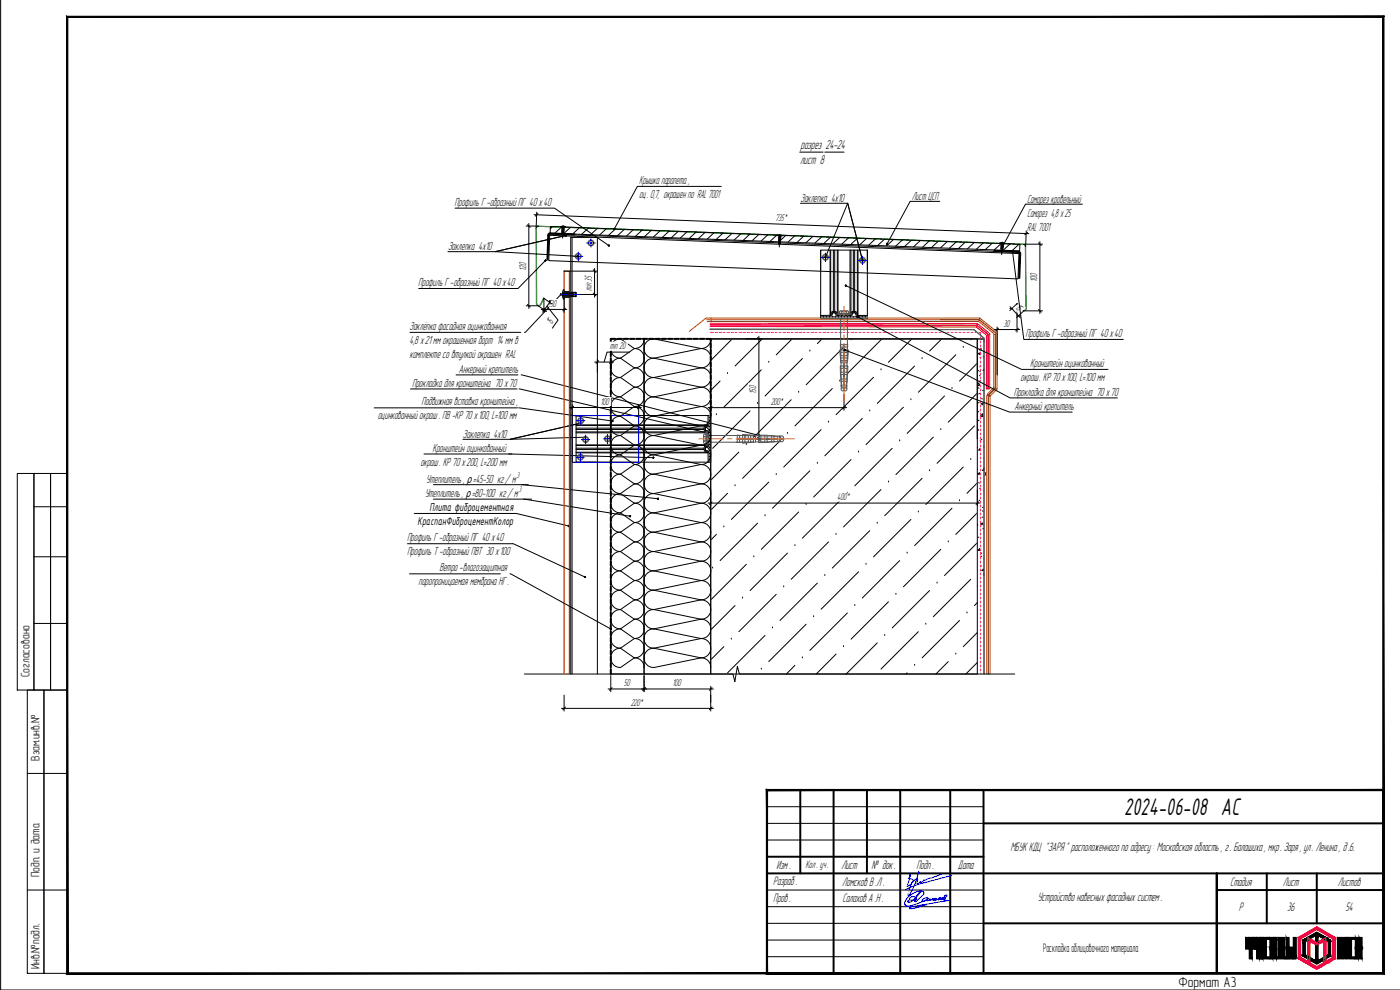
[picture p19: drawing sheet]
<svg xmlns="http://www.w3.org/2000/svg" width="420mm" height="297mm" viewBox="0 0 420 297" stroke-linecap="round" stroke-linejoin="round" font-family="sans-serif">
<defs><g id="words">
<text font-size="7.9" x="337.4" y="244.5">2024-06-08 АС</text>
<text font-size="4.4" x="353.7" y="296">Формат А3</text>
<g font-size="4">
<text x="240.2" y="44.8">разрез 24-24</text>
<text x="240.1" y="49.2">лист 8</text>
</g>
<g font-size="3.8">
<text x="128.9" y="153.3">Плита фиброцементная</text>
<text x="125.3" y="157.5">КраспанФиброцементКолор</text>
<text x="303.2" y="255.4">МБУК КДЦ &quot;ЗАРЯ &quot; расположенного по адресу : Московская область , г. Балашиха , мкр. Заря , ул. Ленина , д .6.</text>
<text x="233" y="260.8">Изм .</text>
<text x="252.5" y="260.8">Лист</text>
<text x="261.5" y="260.8">№ док .</text>
<text x="275.1" y="260.8">Подп .</text>
<text x="287.5" y="260.7">Дата</text>
<text x="232.1" y="265.6">Разраб .</text>
<text x="252.8" y="265.7">Ломсков В .Л .</text>
<text x="369.1" y="265.8">Стадия</text>
<text x="385" y="265.8">Лист</text>
<text x="401.5" y="265.8">Листов</text>
<text x="232.1" y="270.6">Пров .</text>
<text x="252.8" y="270.7">Салахов А .Н .</text>
<text x="311.5" y="270.3">Устройство навесных фасадных систем .</text>
<text x="371.8" y="273.3">Р</text>
<text x="386.3" y="273.3">36</text>
<text x="403.8" y="273.3">54</text>
</g>
<g font-size="3.7">
<text x="8.9" y="203.2" transform="rotate(-90 8.9 203.2)">Согласовано</text>
<text x="11.9" y="228.2" transform="rotate(-90 11.9 228.2)">Взам.инв.№</text>
<text x="11.9" y="263.2" transform="rotate(-90 11.9 263.2)">Подп. и дата</text>
<text x="313.1" y="285.8">Раскладка облицовочного материала</text>
<text x="11.9" y="290.7" transform="rotate(-90 11.9 290.7)">Инв.№подл.</text>
</g>
<g font-size="3.6">
<text x="191.8" y="55.2">Крышка парапета ,</text>
<text x="191.8" y="59.4">оц. 0,7, окрашен по RAL 7001</text>
<text x="273.7" y="59.9">Лист ЦСП</text>
<text x="136.4" y="61.7">Профиль Г -образный ПГ 40 х40</text>
<text x="240.2" y="60.5">Заклепка 4x10</text>
<text x="308.3" y="60.8">Саморез кровельный</text>
<text x="308.3" y="65">Саморез 4,8 х25</text>
<text x="308.3" y="69.2">RAL 7001</text>
<text x="134.5" y="75">Заклепка 4x10</text>
<text x="125.5" y="85.8">Профиль Г -образный ПГ 40 х40</text>
<text x="122.9" y="99">Заклёпка фасадная оцинкованная</text>
<text x="307.8" y="101.1">Профиль Г -образный ПГ 40 х40</text>
<text x="122.9" y="103.2">4,8 х21 мм окрашенная борт 14 мм в</text>
<text x="122.9" y="107.4">комплекте со втулкой окрашен RAL</text>
<text x="137.7" y="111.8">Анкерный крепитель</text>
<text x="309.2" y="110.1">Кронштейн оцинкованный</text>
<text x="123.7" y="116">Прокладка для кронштейна 70 х70</text>
<text x="304.2" y="118.7">Прокладка для кронштейна 70 х70</text>
<text x="306.3" y="114.3">окраш. КР 70 х100, L=100 мм</text>
<text x="113.3" y="125.8">оцинкованный окраш . ПВ -КР 70 х100, L=100 мм</text>
<text x="126.5" y="121.7">Подвижная вставка кронштейна ,</text>
<text x="304.5" y="122.9">Анкерный крепитель</text>
<text x="138.9" y="131.3">Заклепка 4x10</text>
<text x="129.8" y="135.5">Кронштейн оцинкованный</text>
<text x="126.2" y="139.7">окраш. КР 70 х200, L=200 мм</text>
<text x="127.6" y="149.2">Утеплитель , ρ=80-100 кг/ м</text>
<text x="127.9" y="144.9">Утеплитель , ρ=45-50 кг/ м</text>
<text x="122.2" y="162.4">Профиль Г -образный ПГ 40 х40</text>
<text x="122.2" y="166.6">Профиль Т -образный ПВТ 30 х100</text>
<text x="131.9" y="171.5">Ветро -влагозащитная</text>
<text x="125.6" y="175.7">паропроницаемая мембрана НГ .</text>
</g>
<text font-size="3.3" x="241.7" y="260.3">Кол . уч.</text>
<g font-size="3">
<text x="232.6" y="66.4" transform="rotate(2 232.6 66.4)">735*</text>
<text x="157.9" y="81.3" transform="rotate(-90 157.9 81.3)">120</text>
<text x="177.7" y="87.3" transform="rotate(-90 177.7 87.3)">min 35</text>
<text x="311.3" y="84.7" transform="rotate(-90 311.3 84.7)">100</text>
<text x="165.1" y="92.1">30</text>
<text x="304.6" y="92.4" transform="rotate(46 304.6 92.4)">15</text>
<text x="165.4" y="97.6" transform="rotate(-55 165.4 97.6)">15</text>
<text x="301.1" y="98.1">30</text>
<text x="183" y="104.8">min 20</text>
<text x="226.9" y="118.1" transform="rotate(-90 226.9 118.1)">150</text>
<text x="180.2" y="121.5">100</text>
<text x="231.3" y="121.5">200*</text>
<text x="251.3" y="150.2">400*</text>
<text x="187.2" y="205.9">50</text>
<text x="201.8" y="205.9">100</text>
<text x="189.3" y="211.7">220*</text>
</g>
<g font-size="2.5">
<text x="155.1" y="143.4">3</text>
<text x="155.7" y="147.7">3</text>
</g>
</g></defs>
<g fill="none" stroke="#260000" stroke-width=".3">
<circle cx="294.3" cy="154.2" r=".62"/>
<circle cx="295.2" cy="142.2" r=".62"/>
</g>
<g fill="none" stroke="#000" stroke-width=".3">
<path d="M216.1 114.3l-2.6 2.6M218.4 112.1h.1M219.5 102l-6 6M228.5 111l-11.3 11.2M228.8 101.7l-8.2 8.1M230.7 108.7h.1M237.4 119.9l-11.2 11.3M237.7 101.7l-4.7 4.8M239.7 117.7h.1M240.8 107.6l-11.2 11.2M243.1 105.3h.1M246.7 101.7l-1.4 1.4"/>
<path d="M249.8 116.6l-11.2 11.2M252 114.3h.1M253.2 104.2l-11.3 11.3M255.4 102h.1M262.1 113.2l-11.2 11.2M264.4 111h.1M264.7 101.7l-10.4 10.4M273.4 119.9h.1M273.7 101.7l-7.1 7M274.5 109.8l-11.2 11.3M276.7 107.6h.1M282.6 101.7l-3.6 3.6"/>
<path d="M283.5 118.8l-11.3 11.2M285.7 116.6h.1M286.9 106.5l-11.3 11.2M289.1 104.2h.1M291.6 101.7l-.3 .3M293.3 109l-5.3 5.3M293.3 117.9l-8.7 8.8M215 124.4h.1M221.7 135.6l-8.2 8.3M224 133.4h.1M225.1 123.3l-11.2 11.2M227.4 121.1h.1"/>
<path d="M234.1 132.3l-11.2 11.2M236.3 130h.1M245.3 139h.1M246.4 128.9l-11.2 11.2M248.7 126.7h.1M255.4 137.9l-11.2 11.2M257.7 135.6h.1M258.8 125.5l-11.3 11.3M261 123.3h.1M267.8 134.5l-11.3 11.3M270 132.3h.1M271.1 122.2l-11.2 11.2"/>
<path d="M280.1 131.2l-11.2 11.2M282.3 128.9h.1M291.3 137.9h.1M292.5 127.8l-11.3 11.2M217.2 158.1h.1M218.4 148l-4.9 4.9M220.6 145.8h.1M227.4 157l-11.3 11.2M229.6 154.7h.1M230.7 144.6l-11.2 11.3M233 142.4h.1M239.7 153.6l-11.2 11.2"/>
<path d="M241.9 151.4h.1M243.1 141.3l-11.3 11.2M252 150.2l-11.2 11.3M254.3 148h.1M261 159.2l-11.2 11.2M263.3 157h.1M264.4 146.9l-11.2 11.2M266.6 144.6h.1M273.4 155.9l-11.3 11.2M275.6 153.6h.1M276.7 143.5l-11.2 11.2M279 141.3h.1"/>
<path d="M285.7 152.5l-11.2 11.2M288 150.2h.1M289.1 140.1l-11.2 11.3M293.3 144.9l-3.1 3.1M293.3 153.9l-6.4 6.4M213.9 170.4h.1M215 160.3l-1.5 1.5M222.9 179.4h.1M224 169.3l-10.5 10.5M226.2 167.1h.1M233 178.3l-11.3 11.2M235.2 176.1h.1"/>
<path d="M236.3 166l-11.2 11.2M238.6 163.7h.1M245.3 174.9l-11.2 11.3M247.5 172.7h.1M248.7 162.6l-11.3 11.2M250.9 160.3h.1M257.7 171.6l-11.3 11.2M259.9 169.3h.1M268.9 178.3h.1M270 168.2l-11.2 11.2M272.2 166h.1M279 177.2l-11.2 11.2"/>
<path d="M281.2 174.9h.1M282.3 164.8l-11.2 11.3M284.6 162.6h.1M291.3 173.8l-11.2 11.2M293.3 162.8l-9.8 9.9M217.2 194l-3.7 3.8M219.5 191.8h.1M220.6 181.7l-7.1 7.1M229.6 190.7l-11.2 11.2M231.8 188.4h.1M238.6 199.6l-2.6 2.6M240.8 197.4h.1"/>
<path d="M241.9 187.3l-11.2 11.2M244.2 185h.1M250.9 196.3l-5.9 5.9M253.2 194h.1M254.3 183.9l-11.2 11.2M256.5 181.7h.1M263.3 192.9l-9.4 9.3M265.5 190.7h.1M266.6 180.6l-11.2 11.2M274.5 199.6h.1M275.6 189.5l-11.2 11.3M277.9 187.3h.1"/>
<path d="M284.6 198.5l-3.7 3.7M286.9 196.3h.1M288 186.2l-11.3 11.2M290.2 183.9h.1M293.3 180.8l-.8 .9M293.3 189.8l-4.2 4.2M293.3 198.8l-3.4 3.4M228.5 200.8h.1M272.2 201.9l-.3 .3"/>
</g>
<!-- layer: A-DETL -->
<path d="M213.3 101.7h80.2" fill="none" stroke="#000" stroke-width=".3"/>
<!-- layer: A-DETL-GENF -->
<path d="M293.3 101.7l2 76.1v-76.1zM293.3 101.7l2 76.1h-2z" fill="#fff" stroke="#fff" stroke-width=".3"/>
<g fill="none" stroke="#000" stroke-width=".3">
<path d="M293.3 115.4l.5-.5v.8M293.3 115.6l.6 .1M293.4 105.6l-.1 .1M293.5 111.1l.2 .2M293.5 106.1l.4 .2M293.6 116.4l.2 .1M293.9 105h.5M294 105l.3-.5 .1 .5M294 118l-.2 .2M294 115.3l-.2 .2M294.2 105.9l-.2 .5M294.2 112.6l-.3 .2"/>
<path d="M294.2 105.9l-.6 .2M294.2 114.3l-.3 .1M294.3 109.9l-.3 .2M294.3 111.4h-.3M294.3 107.2l-.2 .2M294.4 104.5l-.2 .2M294.6 101.8l-.3 .1M294.6 119.6l.3 .1M295 111.1h.3M295.1 107l.2 .1M295.1 117.1l-.2 .1M295.3 102.5h.1"/>
<path d="M295.3 110.8l-.2 .3M293.4 134.2l-.1 .1M293.5 131.6l-.2 .1M293.6 128.8l-.3 .2M293.7 126.1l-.2 .2M293.7 135l.5 .1M293.8 123.4l-.3 .2M293.8 129h-.3M293.8 135l.4-.4 .1 .5M293.8 126.1h-.2M293.9 120.7l-.3 .2M294.2 132.2l.2 .1"/>
<path d="M294.4 121.1l.4 .3M294.5 121.1l.6-.2-.2 .6M294.7 131.8l-.3 .1M294.7 124.8l.3 .2M294.8 124.2l-.6 .7 .7 .1M294.8 124.2l.1 .8M295.3 134.1h.1M295.3 137.6h.1M293.3 157.5l.2 .1M293.3 142.1l.5 .3M293.4 140.7l-.1 .1M293.7 144.8l.2 .2"/>
<path d="M293.8 150.1l.2 .1M294 141.9l-.2 .5M294 141.9l-.6 .2M294.2 157.1l.4 .3M294.2 146.5h-.2M294.8 141.1l.5 .1M294.8 153.3l.3 .1M294.9 157l-.2 .5M294.9 156.9l-.6 .2M295 158.5l.2 .2M295 155.2h-.3M295.1 152.2l-.3 .1"/>
<path d="M295.3 157.4h.1M295.3 140.7l-.4 .4M295.3 140.7v.1M295.3 147.1h.1M295.3 140.7h.1M295.3 140.5h-.1M293.3 175.9h.1M293.5 165.1h.5M293.6 165.1l.4-.5 .1 .5M293.8 161.2h-.3M294.4 165.9l.2 .1M294.6 169.8l-.3 .1"/>
<path d="M294.6 171.2h.5M294.6 166.9h-.2M294.7 171.2l.4-.5 .1 .6M295.1 172.2l.2 .1M295.3 167.7h.1M295.3 172.2h-.1M295.3 172.7h-.1"/>
</g>
<!-- layer: A-DETL-THIN -->
<path d="M213.1 98.8l79.1 .1 3.3 2.7M213.3 101.7h82M293.3 131.7v-30h2v100.5" fill="none" stroke="#000" stroke-width=".3"/>
<!-- layer: A-DETL -->
<path d="M212.1 95.9h81.8l4.9 4-4.9-4h-11.7M212.2 96.4h81.5M213.4 95.4v1M293.7 96.4l.3-1h-82.1l-5 4M293.7 96.4l4.6 3.7M294 95.4l5.3 4.2M298.3 100.4l1-.4v16.7l-2.3 2.3-.7-.7 2-2zM298.3 116.3l1 .4M298.7 100.2v16.3l-2.1 2.1v83.6v-83.6l2.1-2.1zM296.1 202.2v-83.6h1v83.6" fill="none" stroke="#a55200" stroke-width=".3"/>
<g fill="none" stroke="#f0f" stroke-width=".3">
<path d="M213.1 99.7h1M214.5 99.7h.8M215.7 99.7h.8M216.9 99.7h.8M218.1 99.7h.8M219.3 99.7h.8M220.5 99.7h.8M221.7 99.7h.8M222.9 99.7h.8M224.1 99.7h.8M225.3 99.7h.8M226.5 99.7h.8"/>
<path d="M227.7 99.7h.8M228.9 99.7h.8M230.1 99.7h.8M231.3 99.7h.8M232.5 99.7h.8M233.7 99.7h.8M234.9 99.7h.8M236.1 99.7h.8M237.3 99.7h.8M238.5 99.7h.8M239.7 99.7h.8M240.9 99.7h.8"/>
<path d="M242.1 99.7h.8M243.3 99.7h.8M244.5 99.7h.8M245.7 99.7h.8M246.9 99.7h.8M248.1 99.7h.8M249.3 99.7h.8M250.5 99.7h.8M251.7 99.7h.8M252.9 99.7h.8M254.1 99.7h.8M255.3 99.7h.8"/>
<path d="M256.5 99.7h.8M257.7 99.7h.8M258.9 99.7h.8M260.1 99.7h.8M261.3 99.7h.8M262.5 99.7h.8M263.7 99.7h.8M264.9 99.7h.8M266.1 99.7h.8M267.3 99.7h.8M268.5 99.7h.8M269.7 99.7h.8"/>
<path d="M270.9 99.7h.8M272.1 99.7h.8M273.3 99.7h.8M274.5 99.7h.8M275.7 99.7h.8M276.9 99.7h.8M278.1 99.7h.8M279.3 99.7h.8M280.5 99.7h.8M281.7 99.7h.8M282.9 99.7h.8M284.1 99.7h.8"/>
<path d="M285.3 99.7h.8M286.5 99.7h.8M287.7 99.7h.8M288.9 99.7h.8M290.1 99.7h.8M291.3 99.7h.8M292.5 99.7h.8M293.7 99.7h.6v.9M294.3 119v.8M294.3 117.8v.8M294.3 116.6v.8M294.3 115.4v.8"/>
<path d="M294.3 114.2v.8M294.3 113v.8M294.3 111.8v.8M294.3 110.6v.8M294.3 109.4v.8M294.3 108.2v.8M294.3 107v.8M294.3 105.8v.8M294.3 104.6v.8M294.3 103.4v.8M294.3 102.2v.8M294.3 101v.8"/>
<path d="M294.3 139.4v.8M294.3 138.2v.8M294.3 137v.8M294.3 135.8v.8M294.3 134.6v.8M294.3 133.4v.8M294.3 132.2v.8M294.3 131v.8M294.3 129.8v.8M294.3 128.6v.8M294.3 127.4v.8M294.3 126.2v.8"/>
<path d="M294.3 125v.8M294.3 123.8v.8M294.3 122.6v.8M294.3 121.4v.8M294.3 120.2v.8M294.3 159.8v.8M294.3 158.6v.8M294.3 157.4v.8M294.3 156.2v.8M294.3 155v.8M294.3 153.8v.8M294.3 152.6v.8"/>
<path d="M294.3 151.4v.8M294.3 150.2v.8M294.3 149v.8M294.3 147.8v.8M294.3 146.6v.8M294.3 145.4v.8M294.3 144.2v.8M294.3 143v.8M294.3 141.8v.8M294.3 140.6v.8M294.3 179v.8M294.3 177.8v.8"/>
<path d="M294.3 176.6v.8M294.3 175.4v.8M294.3 174.2v.8M294.3 173v.8M294.3 171.8v.8M294.3 170.6v.8M294.3 169.4v.8M294.3 168.2v.8M294.3 167v.8M294.3 165.8v.8M294.3 164.6v.8M294.3 163.4v.8"/>
<path d="M294.3 162.2v.8M294.3 161v.8M294.3 199.4v.8M294.3 198.2v.8M294.3 197v.8M294.3 195.8v.8M294.3 194.6v.8M294.3 193.4v.8M294.3 192.2v.8M294.3 191v.8M294.3 189.8v.8M294.3 188.6v.8"/>
<path d="M294.3 187.4v.8M294.3 186.2v.8M294.3 185v.8M294.3 183.8v.8M294.3 182.6v.8M294.3 181.4v.8M294.3 180.2v.8M294.3 200.6v.8M294.3 201.8v.4"/>
</g>
<path d="M213.1 98.8l79.1 .1 3.3 2.7M213.3 101.7h82v100.5M293.3 101.7v30" fill="none" stroke="#666" stroke-width=".3"/>
<path d="M213.1 97.5l80.1 .1 3.4 2.8M213.1 98l79.9 .1 3.1 2.5M213.1 97l80.2 .1 3.8 3M293.3 97.1l-.3 1M296.5 100.6v16.1M297.1 100.3l-1.1 .5v15.9h1.1v-16.3" fill="none" stroke="#f00" stroke-width=".3"/>
<path d="M213.3 101.7h80v100.5h-80z" fill="none" stroke="#000" stroke-width=".3"/>
<!-- layer: 0 -->
<g fill="none" stroke="#000" stroke-width=".3">
<path d="M.2 .1v296.9h420M216.5 55.9h-25.2l-6.9 12.8M240 45.6h7M247.5 45.6h5.8M134.4 75.5h13.9M136.6 62.4h29.8l16.3 11.3M148.4 75.5l25 1.4M157.9 67.8h3.7M158.3 67.4l.8 .8M158.7 67v25.5M160.3 64.4l148.5 5.7M161.1 63.7l-.2 4.6"/>
<path d="M161.5 64.1l-.9 .7M163.7 78.2l-8.2 8.4h-29.9M165 70.6l140.8 5.5M165 70.2l140.8 5.5-.3 8-140.8-5.5zM165.2 68l140.9 5.3-.1 2-140.9-5.3zM165.8 68l-.6 .6M168.6 68.1l-2.1 1.9M169 67.7l-.2 3.8M169.8 70.7l-21.2 4.8M171.2 68.2l-2 1.9M171.7 71.2v131M173.9 68.3l-2 1.9"/>
<path d="M176.6 68.4l-2.1 1.9M179.3 68.5l-2.1 1.9M182 68.6l-2.1 1.9M184.7 68.7l-2.1 1.9M187.4 68.8l-2.1 1.9M190.1 68.9l-2.1 1.9M192.8 69l-2.1 1.9M195.5 69.1l-2.1 1.9M198.2 69.2l-2.1 1.9M200.9 69.3l-2.1 1.9M203.5 69.4l-2 1.9M206.2 69.5l-2 1.9"/>
<path d="M208.9 69.6l-2 1.9M211.6 69.7l-2 1.9M214.3 69.8l-2.1 1.9M217 69.9l-2.1 1.9M219.7 70l-2.1 1.9M222.4 70.1l-2.1 1.9M225.1 70.2l-2.1 1.9M227.8 70.3l-2.1 1.9M230.5 70.4l-2.1 2M233.2 70.5l-2.1 1.9M234 70.3l-.1 3.8M235.8 70.6l-2 1.9"/>
<path d="M238.5 70.7l-2 2M240.2 61h13.8M241.2 70.8l-2 2M243.9 70.9l-2 2M246.3 75h14v20h-14zM246.3 75.1v5.9M246.6 71l-2.1 1.9M249.1 75v19.6M249.3 75v19.5M249.3 71.1l-2.1 2M250.1 75v18.4M250.5 75v18.4"/>
<path d="M251.3 75l.1 19.6M251.5 75v19.6M252 71.2l-2.1 2M254.2 61h.2l-6.7 16.2M254.4 61l4.4 17.1M254.7 71.3l-2.1 2M255.1 75v19.6M255.4 75v18.9M256.1 75v18.4M256.5 75v18.4M257.3 75l.1 19.6M257.4 71.4l-2.1 2"/>
<path d="M257.5 75v19.6M260.1 71.6l-2.1 1.9M260.3 75v6M262.8 71.6l-2.1 2M265.5 71.7l-2.1 2M268.2 71.8l-2.1 2M270.8 72l-2 1.9M273.5 72.1l-2 1.9M276.2 72.1l-2 2M278.9 72.2l-2 2M281.6 72.4l-2.1 1.9M282 60.4h-8.8l-7 12.8"/>
<path d="M284.3 72.5l-2.1 1.9M287 72.6l-2.1 1.9M289.7 72.7l-2.1 1.9M292.4 72.8l-2.1 1.9M295.1 72.9l-2.1 1.9M297.8 73l-2.1 1.9M300.5 73.1l-2.1 1.9M300.8 72.6l-.2 3.8M303.1 73.2l-2 1.9M303.9 75.6l3.4 26.2h29.8M305.8 73.3l-2 1.9M307.3 73.3h5.6"/>
<path d="M308 69.3l-.2 4.6M308.4 69.7l-.8 .7M311.7 72.9l.8 .8M312.1 72.5v21.6M324.8 61.3h-17l-6.9 12.7M123 99.7h33.3M157.9 91.7h3.6l2.5 1.8M158.3 91.3l.8 .8M162.4 92.8h7.7M163.2 89.4l2.4 1.8M163.2 89.5v4.1M163.2 92.5l.2 1.1"/>
<path d="M163.6 92.5l-.8 .7M164.1 91.9l3.4 4.1-1.7 2.5M164.9 90.2l.2 1.1M165.4 90.1l-2.5 3.6M168.3 88.4l-10.7 11.3h-.2M169.3 81.4h9.9M169.3 88.4h9.9M169.3 89.5v4.1M169.7 92.5l-.8 .7M178.1 80.9l.7 .9M178.1 88l.7 .8M178.4 80.5v8.7"/>
<path d="M246.3 95h14v.4h-14zM249.1 94.6h.1M249.1 94.6h-2.8M249.2 94.6h.1M249.3 94.5l-.1 .1M249.3 94.5h.1M249.7 94.4l-.2 .4-.4 .2M250 93.9l-.3 .5M250 93.8l.7 .1 .2 .5M250 93.8v.1M250.1 93.4a.79 .79 0 0 0-.8 .8M250.1 93.4h.4"/>
<path d="M250.5 93.4a.79 .79 0 0 1 .8 .8M250.9 94.4l.2 .4 .4 .2M251.3 94.5h.1M251.4 94.6h.1M251.5 94.6h3.6M253.8 85.7l52.8 25.1h25.9M255.1 94.6h.1M255.3 94.3v.2M255.3 94.4l-.1 .2M255.7 94.4l-.2 .4-.4 .2M255.7 94.4l.3-.6 .8 .1 .1 .5M256.1 93.4a.79 .79 0 0 0-.8 .8"/>
<path d="M256.1 93.4h.4M256.5 93.4l.5 .3 .3 .5M256.9 94.4l.2 .4 .4 .2M257.3 95l45.8 24.4h32.2M257.4 94.6h.1M257.5 94.6h2.8M298.5 98.9h7.5M299.3 98.1v14.4M299.7 98.5l-.8 .8M303.1 93.2l2.1-2.1v8.6M303.1 92.6h1.1M303.1 92l3.1 3.3"/>
<path d="M305.1 94.7l1.1 .1M305.6 98.5l-.8 .8M311.7 92.9l.8 .8M312.9 93.3h-5.6l-2.2 2M123.2 116.7h32M136.9 112.5h18.5M155.8 116.7l56.5 13.2M156.4 112.5l71.4 18.1M178.5 108.6h5.6M179.3 107.9v3.8M179.7 108.2l-.8 .8M183.3 107.9v3.8"/>
<path d="M183.7 108.2l-.8 .8M189 105.6h-6.8l-.9 3M213.3 118.3v4.8M223.8 101.7h4.8M227.4 101.3l.8 .8M227.8 100.9v31.6M253.3 118.3v4.8M253.5 105l49.5 18.6h18.8M112.3 122.4h43M127.2 136.2h26.4M138.9 131.8h13.8M152.7 136.2l43.4 1.1"/>
<path d="M155.7 122.4l28.1 3.9M170.9 122.3h21.6M171.7 121.5v3.2M172.1 121.9l-.8 .8M172.9 124.7h40v14h-40zM172.9 135.7l39.6 .1M172.9 129.9h39.6M172.9 127.5h39.6M172.9 128.5h38.4M172.9 129.6h38.9M172.9 133.5h39.6M172.9 134.5h38.4"/>
<path d="M172.9 134.9h38.4M172.9 135.9h39.6M172.9 124.7h5.9M172.9 138.7h5.9M174.3 127l-21.2 4.8M175.7 131.2l-22.8 .6M191.7 121.5v3.2M192.1 121.9l-.8 .8M211.3 128.5v.4h-38.4M211.3 134.5v.4M211.3 128.9a.79 .79 0 0 0 .8 .8M211.3 134.9a.79 .79 0 0 0 .8 .8"/>
<path d="M212.1 127.7l-.6 .2-.2 .6M212.1 133.7a.79 .79 0 0 0-.8 .8M212.2 129.7h.2M212.3 129.3l.4 .1 .2 .5M212.3 135.3l.4 .1 .2 .5M212.3 128.1h-.4l-.2 .3 .1 .8 .5 .1M212.3 134.1l-.6 .3v.6l.6 .3M212.4 129.7l.1 .1M212.4 127.6l-39.5 .1M212.5 135.8h.1M212.5 129.8l-.1 3.9h-39.5M212.5 127.6h-.1"/>
<path d="M212.5 124.7v2.9M212.5 135.8v2.9M212.5 122.3h41.6M212.9 124.7h.4v14h-.4zM212.9 133.5l-.2 .4-.4 .2M212.9 127.5l-.2 .4-.4 .2M213.7 121.9l-.8 .8M223.8 131.7h4.8M227.4 131.3l.8 .8M253.7 121.9l-.8 .8M5.2 142.1h5v64.9h-5zM10.2 142.1h5v64.9h-5z"/>
<path d="M10.2 152h10M15.2 142.1h5v64.9h-5zM124.3 154.1h30.6l15.8 3.7M130.1 145.4h28.4M130.1 149.8h29.4M156.5 145.4l41 4.2M157.1 149.8l32 5.1M212.5 150.9h81.6M213.3 146.9v4.9M213.7 150.6l-.8 .7M293.3 146.9v4.9M293.7 150.6l-.8 .7"/>
<path d="M10.2 167.1h10M122.3 163.1h31.8l21.5 10M122.9 172.2h27.3M153 172.2l30.3 16.5M10.2 187.1h10M8.2 207h5v85h-5zM13.2 207h7v85h-7zM157.4 202.2h62.6l.5 2.3 .8-4.6 .6 2.3h82.6M168.5 212.5h45.6M169.3 208.5v4.8M169.7 212.1l-.8 .8M171.3 202.2v-131h8v131"/>
<path d="M182.5 206.7h31.6M183.3 202.7v4.8M183.7 206.3l-.8 .8M193.3 202.7v4.8M193.7 206.3l-.8 .8M213.3 205.9v7.4M213.7 206.3l-.8 .8M213.7 212.1l-.8 .8M8.2 232.1h12M8.2 267h12"/>
</g>
<g fill="#fff" stroke="#fff" stroke-width=".3">
<path d="M224.7 115.2v3h2.5zM224.7 115.2h2.5v3z"/>
<path d="M231.2 119.3v2.4l4.2-2.4zM231.2 121.7l4.2-2.4v2.4z"/>
<path d="M175.5 82.3v5.1h2.3zM175.5 82.3h2.3v5.1z"/>
<path d="M187.1 203.7v2.4l2.4-2.4zM187.1 206.1l2.4-2.4v2.4z"/>
<path d="M201.7 203.7v2.4l3.2-2.4zM201.7 206.1l3.2-2.4v2.4z"/>
<path d="M189.2 209.5v2.4l4.2-2.4zM189.2 211.9l4.2-2.4v2.4z"/>
<path d="M165.1 89.9v2.4l2.4-2.4zM165.1 92.3l2.4-2.4v2.4z"/>
<path d="M164.8 94.6l-1.2 1.8 1.9 1.4zM164.8 94.6l2 1.4-1.3 1.8z"/>
<path d="M155.7 78.2v3.2h2.4zM155.7 78.2h2.4v3.2z"/>
<path d="M301 95.9v2.4l2.5-2.4zM301 98.3l2.5-2.4v2.4z"/>
<path d="M232.6 64.2l-.1 2.4 4.1-2.3zM232.5 66.6l4.1-2.3-.1 2.4z"/>
<path d="M304.4 92.5l3.2-.1-1.5-1.5zM304.4 92.5l3.2-.1-1.8 1.7z"/>
<path d="M309.1 81.7v3.1h2.4zM309.1 81.7h2.4v3.1z"/>
<path d="M251.2 148v2.4l4.2-2.4zM251.2 150.4l4.2-2.4v2.4z"/>
<path d="M180.1 119.3v2.4l3.2-2.4zM180.1 121.7l3.2-2.4v2.4z"/>
<path d="M182.9 102.6v2.4l5.4-2.4zM182.9 105l5.4-2.4v2.4z"/>
</g>
<g fill="#000" stroke="#000" stroke-width=".3">
<path d="M230 236.9l.4 .3 185-.3zM230.4 237.2l185-.3-.4 .3zM415.4 236.9l-.4 .3 .4 55zM415 237.2l.4 55-.4-.3zM230 292.2h185.4l-.4-.3zM230 292.2l.4-.3h184.6zM230 236.9v55.3l.4-.3zM230 236.9l.4 .3v54.7z"/>
<path d="M20 292.2l395-.3h-394.6zM20 292.2l395-.3 .4 .3zM415 5.2v286.7l.4 .3zM415 5.2l.4-.3v287.3zM20.4 5.2h394.6l.4-.3zM20 4.9h395.4l-395 .3zM20 4.9l.4 287v-286.7zM20 4.9l.4 287-.4 .3z"/>
</g>
<g fill="none" stroke="#545454" stroke-width=".3">
<path d="M251.5 94l3.6 .1zM251.5 94.2v.2M251.5 94.4h.1M251.5 94.2h.1M251.5 94.4h3.6M251.9 93.9l-.1 .1M252.3 93.3h2M252.3 94.4v12.6M252.6 93.5l.7-.2 .7 .2M252.6 93.5l-.5-.2-.2 .6M252.6 93.5v.5M254 93.5l.5-.2 .2 .6"/>
<path d="M254 93.5v.5M254.3 94.4v12.6M254.7 93.9l.1 .1M255.1 94.4h.1M255.1 94.2h.1M255.1 94.2v.2M252.1 105l.2 3.3M252.1 105h1M252.2 103.4h2.2v.7h-2.2zM252.2 105l.1 .7h.8M252.3 109.8l-.1 2.4 .3 3.1M252.3 103v.4"/>
<path d="M252.3 108.3h2v.6h-2zM252.3 104.1v.9M252.3 105.7v1M252.4 107.4v.9h1.8v-.9M252.4 108.9v1.6M252.4 115.6h1.8v.5h-1.8zM252.4 110.5v1.9h.7M252.4 109.8h.7M252.4 111.7h.7M252.4 110.5h.7M252.4 112.4l.1 1.3M252.5 114.4v1.2"/>
<path d="M252.5 116.1v.3M253.1 116.4h-.7v.6a1.34 1.34 0 0 0 1.8 0v-.6h-.7M253.1 113.7h-.7v.7h.7M253.1 106.7h-.8v.7h.8M253.1 103.4v4.9M253.1 108.9v6.7M253.1 116.1v1.2M253.5 111.7h.8l-.1 .7M253.5 106.7h.8v.7h-.8M253.5 103.4v4.9M253.5 108.9v6.7M253.5 116.1v1.2"/>
<path d="M253.5 113.7h.7v.7h-.7M253.5 112.4h.7M253.5 105h.9M254.1 116.1v.3M254.1 114.4v1.2M254.2 112.4l-.1 1.3M254.2 110.5v1.2M254.2 109.8l.2 .1v2.3l-.3 3.1M254.2 108.9v.9h-.7M254.3 105.7v1M254.3 109.8v.7h-.8M254.3 104.1v.9"/>
<path d="M254.4 105l-.1 .7h-.8M254.5 105l.1 .1M254.6 105.1l-.2 3.2M211.2 130.6v2.1M211.4 131l-.3 .7 .3 .6M211.4 132.3l-.2 .5 .6 .4M211.4 132.3h.5M211.4 131h.5M211.4 130.3l-.3 .3 .3 .4M211.4 130.3h.4M211.8 130.2l-.1 .1M211.9 129.8v3.7"/>
<path d="M211.9 133.5h.1M211.9 129.8h.1M212 129.8v3.7M212 133.5h.1M212 129.9h.1M212 133.5h.2M212 129.9h.2M212.2 129.9h.1M212.2 133.5h.1M212.3 130.7h12.6M212.3 132.7h12.6M212.3 129.9v3.6"/>
<path d="M220.9 132.7h.4M221.3 130.6h.7v2.1l-.7 .1zM221.3 131.5h4.8M221.3 131.9h4.8M222.9 130.4l3.2 .2M222.9 131.9l.1 1 3.1-.2M222.9 130.6v.9M222.9 130.5l.7 .1v.9M222.9 132.7h-.9M223.6 131.9v.8h-.7M223.6 130.7h1M224.6 131.9v.8h.7v-.8"/>
<path d="M225.3 130.7l.8 .1v1.8h-.8M225.3 130.7l-.7-.1v.9M225.3 130.7v.8M226.1 130.7h.6v2h-.6zM226.7 130.8h1v.7M226.7 131.5h6.7M226.7 131.9h6.7M227.7 130.8l.1-.3 5.3 .4M227.7 131.9v.7M227.7 130.7h.7v.8M228.4 132.6l-.7 .1M228.4 131.9v.7"/>
<path d="M228.4 130.8h1.1M229.5 131.5v-.8l.7 .1v.7M229.5 131.9v.7M230.2 131.9v.7h-1.8M230.2 130.8h1.4M231.6 131.5v-.7h.7v.7M231.6 131.9v.7h.7v-.7M231.6 132.5h-1.4M232.3 130.9h1.1M233.1 132.5l-3 .3-3.4-.2M233.4 130.8h.6v1.8h-.6zM233.4 132.5h-1.1"/>
<path d="M234 131.5h1.1M234 131.9h1.1M234 130.9h.3M234 132.5h.3M234.3 131.5v-.7h.5a1.42 1.42 0 0 1 0 1.7h-.5v-.6"/>
</g>
<path d="M253.3 91.8v7.4M253.3 100.5v1.3M253.3 103v6.4M253.3 110.7v1.2M253.3 113.2v7.4M209.7 131.7h7.4M218.4 131.7h1.2M220.9 131.7h6.4M228.5 131.7h1.3M231.1 131.7h7.4" fill="none" stroke="#f26722" stroke-width=".3"/>
<g fill="none" stroke="#989898" stroke-width=".3">
<path d="M246.6 95l.4 .4M246.8 95l-.4 .4M247.5 95l.4 .4M247.7 95l-.4 .4M248.4 95l.4 .4M248.6 95l-.4 .4M249.3 95l.4 .4M249.5 95l-.4 .4M250.2 95l.4 .4M250.4 95l-.4 .4M251.1 95l.4 .4M251.3 95l-.4 .4"/>
<path d="M252 95l.4 .4M252.2 95l-.4 .4M252.9 95l.4 .4M253.1 95l-.4 .4M253.8 95l.4 .4M254 95l-.4 .4M254.7 95l.4 .4M254.9 95l-.4 .4M255.6 95l.4 .4M255.8 95l-.4 .4M256.5 95l.4 .4M256.7 95l-.4 .4"/>
<path d="M257.4 95l.4 .4M257.6 95l-.4 .4M258.3 95l.4 .4M258.5 95l-.4 .4M259.2 95l.4 .4M259.4 95l-.4 .4M260.1 95l.2 .3M260.3 95l-.4 .4M212.9 138.2l.4 .4M212.9 137.3l.4 .4M212.9 136.4l.4 .4M212.9 135.5l.4 .4"/>
<path d="M212.9 134.6l.4 .4M212.9 133.7l.4 .4M212.9 132.8l.4 .4M212.9 131.9l.4 .4M212.9 131l.4 .4M212.9 130.1l.4 .4M212.9 129.2l.4 .4M212.9 128.3l.4 .4M212.9 127.4l.4 .4M212.9 126.5l.4 .4M212.9 125.6l.4 .4M212.9 124.7l.4 .4"/>
<path d="M213.1 124.7l-.2 .2M213.3 125.4l-.4 .4M213.3 126.3l-.4 .4M213.3 127.2l-.4 .4M213.3 128.1l-.4 .4M213.3 129l-.4 .4M213.3 129.9l-.4 .4M213.3 130.8l-.4 .4M213.3 131.7l-.4 .4M213.3 132.6l-.4 .4M213.3 133.5l-.4 .4M213.3 134.4l-.4 .4"/>
<path d="M213.3 135.3l-.4 .4M213.3 136.2l-.4 .4M213.3 137.1l-.4 .4M213.3 138l-.4 .4"/>
</g>
<!-- layer: 0 -->
<path d="M171.7 124.7h20v14h-20z" fill="none" stroke="#00f" stroke-width=".3"/>
<g fill="none" stroke="#545454" stroke-width=".3">
<circle cx="173.5" cy="76.9" r=".9"/>
<circle cx="173.5" cy="76.9" r=".73"/>
<circle cx="173.5" cy="76.9" r=".18"/>
<circle cx="177.3" cy="72.9" r=".9"/>
<circle cx="177.3" cy="72.9" r=".73"/>
<circle cx="177.3" cy="72.9" r=".18"/>
<circle cx="247.7" cy="77.2" r=".9"/>
<circle cx="247.7" cy="77.2" r=".73"/>
<circle cx="247.7" cy="77.2" r=".18"/>
<circle cx="258.8" cy="78.1" r=".9"/>
<circle cx="258.8" cy="78.1" r=".73"/>
<circle cx="258.8" cy="78.1" r=".18"/>
<circle cx="174.2" cy="137.2" r=".9"/>
<circle cx="174.2" cy="137.2" r=".73"/>
<circle cx="174.2" cy="137.2" r=".18"/>
<circle cx="174.3" cy="126.2" r=".9"/>
<circle cx="174.3" cy="126.2" r=".73"/>
<circle cx="174.3" cy="126.2" r=".18"/>
<circle cx="175.8" cy="131.9" r=".9"/>
<circle cx="175.8" cy="131.9" r=".73"/>
<circle cx="175.8" cy="131.9" r=".18"/>
<circle cx="182.3" cy="131.7" r=".9"/>
<circle cx="182.3" cy="131.7" r=".73"/>
<circle cx="182.3" cy="131.7" r=".18"/>
</g>
<g fill="none" stroke="#00f" stroke-width=".3">
<path d="M172.2 76.9h2.7M173.5 75.6v2.6M176 72.9h2.7M177.4 71.6v2.6M246.4 77.2h2.7M247.7 75.9v2.6M257.5 78.1h2.7M258.8 76.8v2.6M172.9 137.2h2.6M173 126.2h2.6M174.2 135.8v2.7M174.3 124.9v2.7"/>
<path d="M174.5 131.9h2.6M175.8 130.5v2.8M181 131.7h2.6M182.3 130.3v2.8"/>
</g>
<g fill="none" stroke="#000" stroke-width=".3">
<path d="M183.3 101.7h10v100.5h-10zM186.2 107.5a2.9 2.9 0 0 0-2.9 2.9 2.9 2.9 0 0 0 2.9 2.9M186.2 113.3a2.9 2.9 0 0 0-2.9 2.9 2.9 2.9 0 0 0 2.9 2.9M186.2 119.1a2.9 2.9 0 0 0-2.9 2.9 2.9 2.9 0 0 0 2.9 2.9M186.2 107.5l4.2 2.9M186.2 113.3l4.2 2.9M186.2 119.1l4.2 2.9M190.4 104.6l-4.2-2.9a2.9 2.9 0 0 0-2.9 2.9 2.9 2.9 0 0 0 2.9 2.9M190.4 104.6a2.9 2.9 0 0 1 2.9 2.9 2.9 2.9 0 0 1-2.9 2.9M190.4 110.4a2.9 2.9 0 0 1 2.9 2.9 2.9 2.9 0 0 1-2.9 2.9M190.4 116.2a2.9 2.9 0 0 1 2.9 2.9 2.9 2.9 0 0 1-2.9 2.9M190.4 104.6l-4.2 2.9"/>
<path d="M190.4 110.4l-4.2 2.9M190.4 116.2l-4.2 2.9M193.3 101.7h20v100.5h-20zM193.3 101.7a2.82 2.82 0 0 1-2.9 2.9M196.2 107.5a2.9 2.9 0 0 0-2.9 2.9 2.9 2.9 0 0 0 2.9 2.9M196.2 113.3a2.9 2.9 0 0 0-2.9 2.9 2.9 2.9 0 0 0 2.9 2.9M196.2 119.1a2.9 2.9 0 0 0-2.9 2.9 2.9 2.9 0 0 0 2.9 2.9M196.2 107.5l14.2 2.9M196.2 113.3l14.2 2.9M196.2 119.1l14.2 2.9M210.4 104.6l-14.2-2.9a2.9 2.9 0 0 0-2.9 2.9 2.9 2.9 0 0 0 2.9 2.9M210.4 104.6a2.9 2.9 0 0 1 2.9 2.9 2.9 2.9 0 0 1-2.9 2.9"/>
<path d="M210.4 110.4a2.9 2.9 0 0 1 2.9 2.9 2.9 2.9 0 0 1-2.9 2.9M210.4 116.2a2.9 2.9 0 0 1 2.9 2.9 2.9 2.9 0 0 1-2.9 2.9M210.4 104.6l-14.2 2.9M210.4 110.4l-14.2 2.9M210.4 116.2l-14.2 2.9M213.3 101.7a2.82 2.82 0 0 1-2.9 2.9M186.2 124.9a2.9 2.9 0 0 0-2.9 2.9 2.9 2.9 0 0 0 2.9 2.9M186.2 130.7a2.9 2.9 0 0 0-2.9 2.9 2.9 2.9 0 0 0 2.9 2.9M186.2 136.5a2.9 2.9 0 0 0-2.9 2.9 2.9 2.9 0 0 0 2.9 2.9M186.2 124.9l4.2 2.9M186.2 130.7l4.2 2.9M186.2 136.5l4.2 2.9"/>
<path d="M190.4 122a2.9 2.9 0 0 1 2.9 2.9 2.9 2.9 0 0 1-2.9 2.9M190.4 127.8a2.9 2.9 0 0 1 2.9 2.9 2.9 2.9 0 0 1-2.9 2.9M190.4 133.6a2.9 2.9 0 0 1 2.9 2.9 2.9 2.9 0 0 1-2.9 2.9M190.4 139.4a2.9 2.9 0 0 1 2.9 2.9 2.9 2.9 0 0 1-2.9 2.9M190.4 122l-4.2 2.9M190.4 127.8l-4.2 2.9M190.4 133.6l-4.2 2.9M190.4 139.4l-4.2 2.9M196.2 124.9a2.9 2.9 0 0 0-2.9 2.9 2.9 2.9 0 0 0 2.9 2.9M196.2 130.7a2.9 2.9 0 0 0-2.9 2.9 2.9 2.9 0 0 0 2.9 2.9M196.2 136.5a2.9 2.9 0 0 0-2.9 2.9 2.9 2.9 0 0 0 2.9 2.9M196.2 124.9l14.2 2.9"/>
<path d="M196.2 130.7l14.2 2.9M196.2 136.5l14.2 2.9M210.4 122a2.9 2.9 0 0 1 2.9 2.9 2.9 2.9 0 0 1-2.9 2.9M210.4 127.8a2.9 2.9 0 0 1 2.9 2.9 2.9 2.9 0 0 1-2.9 2.9M210.4 133.6a2.9 2.9 0 0 1 2.9 2.9 2.9 2.9 0 0 1-2.9 2.9M210.4 139.4a2.9 2.9 0 0 1 2.9 2.9 2.9 2.9 0 0 1-2.9 2.9M210.4 122l-14.2 2.9M210.4 127.8l-14.2 2.9M210.4 133.6l-14.2 2.9M210.4 139.4l-14.2 2.9M186.2 142.3a2.91 2.91 0 0 0-2.9 2.9 2.91 2.91 0 0 0 2.9 2.9M186.2 148.1a2.9 2.9 0 0 0-2.9 2.9 2.9 2.9 0 0 0 2.9 2.9"/>
<path d="M186.2 153.9a2.9 2.9 0 0 0-2.9 2.9 2.9 2.9 0 0 0 2.9 2.9M186.2 159.7a2.9 2.9 0 0 0-2.9 2.9 2.9 2.9 0 0 0 2.9 2.9M186.2 142.3l4.2 2.9M186.2 148.1l4.2 2.9M186.2 153.9l4.2 2.9M186.2 159.7l4.2 2.9M190.4 145.2a2.91 2.91 0 0 1 2.9 2.9 2.91 2.91 0 0 1-2.9 2.9M190.4 151a2.9 2.9 0 0 1 2.9 2.9 2.9 2.9 0 0 1-2.9 2.9M190.4 156.8a2.9 2.9 0 0 1 2.9 2.9 2.9 2.9 0 0 1-2.9 2.9M190.4 145.2l-4.2 2.9M190.4 151l-4.2 2.9M190.4 156.8l-4.2 2.9"/>
<path d="M196.2 142.3a2.91 2.91 0 0 0-2.9 2.9 2.91 2.91 0 0 0 2.9 2.9M196.2 148.1a2.9 2.9 0 0 0-2.9 2.9 2.9 2.9 0 0 0 2.9 2.9M196.2 153.9a2.9 2.9 0 0 0-2.9 2.9 2.9 2.9 0 0 0 2.9 2.9M196.2 159.7a2.9 2.9 0 0 0-2.9 2.9 2.9 2.9 0 0 0 2.9 2.9M196.2 142.3l14.2 2.9M196.2 148.1l14.2 2.9M196.2 153.9l14.2 2.9M196.2 159.7l14.2 2.9M210.4 145.2a2.91 2.91 0 0 1 2.9 2.9 2.91 2.91 0 0 1-2.9 2.9M210.4 151a2.9 2.9 0 0 1 2.9 2.9 2.9 2.9 0 0 1-2.9 2.9M210.4 156.8a2.9 2.9 0 0 1 2.9 2.9 2.9 2.9 0 0 1-2.9 2.9M210.4 145.2l-14.2 2.9"/>
<path d="M210.4 151l-14.2 2.9M210.4 156.8l-14.2 2.9M186.2 165.5a2.9 2.9 0 0 0-2.9 2.9 2.9 2.9 0 0 0 2.9 2.9M186.2 171.3a2.9 2.9 0 0 0-2.9 2.9 2.9 2.9 0 0 0 2.9 2.9M186.2 177.1a2.9 2.9 0 0 0-2.9 2.9 2.9 2.9 0 0 0 2.9 2.9M186.2 165.5l4.2 2.9M186.2 171.3l4.2 2.9M186.2 177.1l4.2 2.9M190.4 162.6a2.9 2.9 0 0 1 2.9 2.9 2.9 2.9 0 0 1-2.9 2.9M190.4 168.4a2.9 2.9 0 0 1 2.9 2.9 2.9 2.9 0 0 1-2.9 2.9M190.4 174.2a2.9 2.9 0 0 1 2.9 2.9 2.9 2.9 0 0 1-2.9 2.9M190.4 180a2.9 2.9 0 0 1 2.9 2.9 2.9 2.9 0 0 1-2.9 2.9"/>
<path d="M190.4 162.6l-4.2 2.9M190.4 168.4l-4.2 2.9M190.4 174.2l-4.2 2.9M190.4 180l-4.2 2.9M196.2 165.5a2.9 2.9 0 0 0-2.9 2.9 2.9 2.9 0 0 0 2.9 2.9M196.2 171.3a2.9 2.9 0 0 0-2.9 2.9 2.9 2.9 0 0 0 2.9 2.9M196.2 177.1a2.9 2.9 0 0 0-2.9 2.9 2.9 2.9 0 0 0 2.9 2.9M196.2 165.5l14.2 2.9M196.2 171.3l14.2 2.9M196.2 177.1l14.2 2.9M210.4 162.6a2.9 2.9 0 0 1 2.9 2.9 2.9 2.9 0 0 1-2.9 2.9M210.4 168.4a2.9 2.9 0 0 1 2.9 2.9 2.9 2.9 0 0 1-2.9 2.9"/>
<path d="M210.4 174.2a2.9 2.9 0 0 1 2.9 2.9 2.9 2.9 0 0 1-2.9 2.9M210.4 180a2.9 2.9 0 0 1 2.9 2.9 2.9 2.9 0 0 1-2.9 2.9M210.4 162.6l-14.2 2.9M210.4 168.4l-14.2 2.9M210.4 174.2l-14.2 2.9M210.4 180l-14.2 2.9M186.2 182.9a2.9 2.9 0 0 0-2.9 2.9 2.9 2.9 0 0 0 2.9 2.9M186.2 188.7a2.9 2.9 0 0 0-2.9 2.9 2.9 2.9 0 0 0 2.9 2.9M186.2 194.5a2.9 2.9 0 0 0-2.9 2.9 2.9 2.9 0 0 0 2.9 2.9l4.2-2.9M186.2 182.9l4.2 2.9M186.2 188.7l4.2 2.9M186.2 194.5l4.2 2.9"/>
<path d="M190.4 185.8a2.9 2.9 0 0 1 2.9 2.9 2.9 2.9 0 0 1-2.9 2.9M190.4 191.6a2.9 2.9 0 0 1 2.9 2.9 2.9 2.9 0 0 1-2.9 2.9M190.4 197.4a2.82 2.82 0 0 1 2.9 2.9M190.4 185.8l-4.2 2.9M190.4 191.6l-4.2 2.9M196.2 182.9a2.9 2.9 0 0 0-2.9 2.9 2.9 2.9 0 0 0 2.9 2.9M196.2 188.7a2.9 2.9 0 0 0-2.9 2.9 2.9 2.9 0 0 0 2.9 2.9M196.2 194.5a2.9 2.9 0 0 0-2.9 2.9 2.9 2.9 0 0 0 2.9 2.9l14.2-2.9M196.2 182.9l14.2 2.9M196.2 188.7l14.2 2.9M196.2 194.5l14.2 2.9M210.4 185.8a2.9 2.9 0 0 1 2.9 2.9 2.9 2.9 0 0 1-2.9 2.9"/>
<path d="M210.4 191.6a2.9 2.9 0 0 1 2.9 2.9 2.9 2.9 0 0 1-2.9 2.9M210.4 197.4a2.82 2.82 0 0 1 2.9 2.9M210.4 185.8l-14.2 2.9M210.4 191.6l-14.2 2.9"/>
</g>
<!-- layer: 0 -->
<g fill="none" stroke="#000" stroke-width=".59">
<path d="M183.3 103.7v1.3M183.3 105.6v1.3M183.3 107.5v1.3M183.3 109.4v1.3M183.3 111.3v1.3M183.3 113.2v1.3M183.3 115.1v1.3M183.3 117v1.3M183.3 118.9v1.3M184.7 101.7h-1.4v1.3M185.3 101.7h1.3M187.2 101.7h1.3"/>
<path d="M189.1 101.7h1.3M191 101.7h1.3M192.9 101.7h1.3M194.8 101.7h1.3M196.7 101.7h1.3M198.6 101.7h1.3M200.5 101.7h1.3M202.4 101.7h1.3M204.3 101.7h1.3M206.2 101.7h1.3M208.2 101.7h1.2M210.1 101.7h1.2"/>
<path d="M212 101.7h1.3v.7M213.3 103v1.3M213.3 104.9v1.3M213.3 106.8v1.3M213.3 108.7v1.3M213.3 110.6v1.3M213.3 112.6v1.2M213.3 114.5v1.2M213.3 116.4v1.2M213.3 118.3v1.2M183.3 120.8v1.3M183.3 122.7v1.3"/>
<path d="M183.3 124.6v1.3M183.3 126.5v1.3M183.3 128.4v1.3M183.3 130.4v1.2M183.3 132.3v1.2M183.3 134.2v1.2M183.3 136.1v1.2M183.3 138v1.2M183.3 139.9v1.2M213.3 120.2v1.2M213.3 122.1v1.2M213.3 124v.7"/>
<path d="M183.3 141.8v1.3M183.3 143.7v1.3M183.3 145.6v1.3M183.3 147.5v1.3M183.3 149.4v1.3M183.3 151.3v1.3M183.3 153.2v1.3M183.3 155.1v1.3M183.3 157v1.3M183.3 158.9v1.3M183.3 160.8v1.3M183.3 162.7v1.3"/>
<path d="M183.3 164.6v1.3M183.3 166.5v1.3M183.3 168.5v1.2M183.3 170.4v1.2M183.3 172.3v1.2M183.3 174.2v1.2M183.3 176.1v1.2M183.3 178v1.2M183.3 179.9v1.3M183.3 181.8v1.3M183.3 183.7v1.3M183.3 185.6v1.3"/>
<path d="M183.3 187.5v1.3M183.3 189.4v1.3M183.3 191.3v1.3M183.3 193.2v1.3M183.3 195.1v1.3M183.3 197v1.3M183.3 198.9v1.3M183.3 200.8v1.4"/>
</g>
<path d="M169.3 202.2v-120.8h1.6v120.8" fill="none" stroke="#b85c00" stroke-width=".4"/>
<g fill="none" stroke="#767676" stroke-width=".3">
<path d="M168.9 87.8l.2 .3M168.9 87.5l.6 .6M169 87.1l.3 .3M169.1 88.6l-.2 .2M169.3 89.4l-.3 .2M169.3 89.1v.1M169.3 88.9l-.4 .3M169.3 87.5v.1M169.4 87.5l.3 .3M169.4 88.9l.4 .3M169.5 88.6l-.2 .2M169.8 87.9l.2 .2"/>
<path d="M169.8 87.5l-.4 .3M169.9 87.5l.3 .3M169.9 88.9l.3 .3M170 88.6l-.6 .6M170.2 87.9l.2 .2M170.2 87.5l-.3 .3M170.3 87.5l.3 .3M170.3 88.9l.4 .3M170.4 88.6l-.5 .6M170.6 88.9l-.3 .3M170.7 87.5l-.4 .3M170.7 87.9l.2 .2"/>
<path d="M170.8 87.5l.1 .1M170.8 88.9h.1M170.9 87.8h-.1M170.9 89.1l-.1 .1M170.9 88.6l-.2 .2M171.1 87.9l.2 .2M171.3 88.6l-.2 .2M171.5 87.8l.1 .1M171.6 88.8l-.1 .1M171.9 87.7l.2 .2M172.1 88.8l-.2 .2M172.3 87.7l.2 .2"/>
<path d="M172.5 88.8l-.2 .2M172.8 87.7l.1 .1M172.9 88.9l-.1 .1"/>
</g>
<g fill="none" stroke="#000" stroke-width=".3">
<path d="M168.8 88.8l.4 .9 .1-.9M169.1 87l-.3 .9M169.1 87h.2v.9l2-.1M169.3 88.8v.4h1.6v-.4M169.3 87.5h1.6v.4h-1.6zM171.3 87.8l1.6-.1v1.3l-3.6-.1M171.6 88.1v.5M171.6 88l-2.5 .1-.2 .3 .2 .2 2.5 .2M171.6 88v.8M171.8 87.9l-.6 .2-2.3-.2v.9h2.9M171.9 87.9h1M171.9 88.8h1"/>
<path d="M171.9 87.9v.9M171.9 87.9l.1 .6-.1 .3-.3-.1M172 87.9h-.4M172.9 87.8v1.1"/>
</g>
<path d="M168.3 88.4h1.8M170.7 88.4h.6M172 88.4h1.7" fill="none" stroke="#00f" stroke-width=".3"/>
<path d="M165.1 70.2l-.4 .4-.3 7.3h-.2l.2-7.3M165.1 69.9l-.5 .2-.2 .5M165.1 70l7.4 .2-.1 .3-7.3-.3M305.7 75.4l.4 .2 .2 .5-.3 7.4-.2-.1 .2-7.5-.3-.2-7.4-.3v-.2l7.4 .2" fill="none" stroke="#000" stroke-width=".4"/>
<!-- layer: 0 -->
<path d="M160.9 68.5l.2-.5 .5-.2 145.5 5.5M160.9 68.5l.1 22.6a.71 .71 0 0 0 .5 .6 .71 .71 0 0 0 .8-.3l.9-1.9-1 1.8a.6 .6 0 0 1-.7 .3 .6 .6 0 0 1-.4-.5l-.1-22.6M161 68.5l.2-.4 .4-.2 145.5 5.4M307.1 73.2l.5 .3 .2 .4 .2 18.7a.7 .7 0 0 1-.5 .6 .7 .7 0 0 1-.8-.2l-1.5-1.9 1.8 2 .7-.1 .1-.4-.1-18.7-.2-.4-.4-.2" fill="none" stroke="#00b800" stroke-width=".3"/>
<g fill="none" stroke="#000" stroke-width=".3">
<path d="M168.3 68l1.4 .1zM168.4 68l.6-.2 .5 .2M168.6 70.4h.6M168.6 70.4l.3 .4M168.7 69.7h.5l-.3 1.1M168.7 68h.1M168.7 68.1l-.1 2.3M168.9 68h.2M169.1 68.1l-.5 .1M169.2 70.4l-.3 .4M169.3 68.1l-.1 2.3M169.3 69.4l-.7 .2"/>
<path d="M169.3 69.1l-.7 .2M169.3 68.8l-.7 .3M169.3 68.6l-.7 .2M169.3 68.3l-.7 .2M233.3 70.6l1.5 .1zM233.5 70.6l.5-.1 .6 .2M233.7 73.1h.5M233.7 73.1l.2 .3M233.7 72.4h.5l-.3 1M233.8 70.6h.1M233.8 70.7l-.1 2.4M233.9 70.6l.2 .1"/>
<path d="M234.1 70.7l-.4 .2M234.2 73.1l-.3 .3M234.3 70.7l-.1 2.4M234.3 72l-.7 .2M234.3 71.7l-.7 .3M234.4 71.2l-.8 .2M234.4 71.5l-.8 .2M234.4 70.9l-.7 .3M300.1 72.9l1.4 .1zM300.2 72.9l.6-.2 .5 .2M300.4 75.4h.5M300.4 75.4l.3 .3"/>
<path d="M300.4 74.6l.6 .1-.3 1M300.5 72.9h.1M300.5 73l-.1 2.4M300.7 72.9h.2M300.9 73l-.5 .2M300.9 75.4l-.2 .3M301 73.1l-.1 2.3M301.1 74.3l-.8 .3M301.1 74l-.7 .3M301.1 73.5l-.7 .2M301.1 73.8l-.7 .2M301.1 73.2l-.7 .3"/>
</g>
<g fill="none" stroke="#000" stroke-width=".59">
<path d="M230.2 237.1h185v54.9h-185zM240.2 237.1v25M250.2 237.1v54.9M260.2 237.1v25M270.2 237.1v54.9M285.2 237.1v54.9M295.2 237.1v54.9M230.2 257.1h65M295.2 247h120M230.2 262.1h185M295.2 277h120M365.2 267h50"/>
<path d="M380.2 262.1v14.9M395.2 262.1v14.9M365.2 292v-29.9v29.9"/>
</g>
<path d="M230.2 252h65M230.2 247h65M230.2 242h65M230.2 267h65M230.2 272h65M230.2 277h65M230.2 282.1h65M230.2 287h65" fill="none" stroke="#000" stroke-width=".3"/>
<g fill="#000" stroke="#000" stroke-width=".3">
<path d="M393.4 280.7l1.8-1 1.7 1zM378.2 287.7h.8zM391.7 287.3h.7v.4zM391.7 281.7l.7-.4v.4zM392.4 281.3h1.4l-.7 .4zM392.4 281.3l.7 .4zM393.1 287.3l.7 .4h-.7zM393.4 288.3h3.5l-1.7 1zM394.8 283.4l.4 .2h-.4zM395.2 283.6l.3-.2v.2zM396.5 281.3h1.4zM397.9 281.3l1.4 .8h-1.4z"/>
<path d="M373.9 281.8l.8 2.4v-2.4zM373.9 281.8l.8 2.4h-.8z"/>
<path d="M374.9 281.8l.9 2.4v-2.4zM374.9 281.8l.9 2.4h-.9z"/>
<path d="M374.9 284.7l.9 3v-3zM374.9 284.7l.9 3h-.9z"/>
<path d="M373.9 281.3l3 .5v-.5zM373.9 281.3l3 .5h-3z"/>
<path d="M376 281.8l.9 2.4v-2.4zM376 281.8l.9 2.4h-.9z"/>
<path d="M373.9 284.2l3 .5v-.5zM373.9 284.2l3 .5h-3z"/>
<path d="M377.1 281.8l.8 2.4v-2.4zM377.1 281.8l.8 2.4h-.8z"/>
<path d="M377.1 284.7l.8 3v-3zM377.1 284.7l.8 3h-.8z"/>
<path d="M377.1 281.3l1.9 .5v-.5zM377.1 281.3l1.9 .5h-1.9z"/>
<path d="M378.2 281.8l.8 2.4v-2.4zM378.2 281.8l.8 2.4h-.8z"/>
<path d="M377.1 284.2l1.9 .5v-.5zM377.1 284.2l1.9 .5h-1.9z"/>
<path d="M378.2 284.7l.8 3v-3zM378.2 284.7l.8 3h-.8z"/>
<path d="M379.3 281.8l.8 5.4v-5.4zM379.3 281.8l.8 5.4h-.8z"/>
<path d="M379.3 281.3l1.6 .5v-.5zM379.3 281.3l1.6 .5h-1.6z"/>
<path d="M379.3 287.2l1.6 .5v-.5zM379.3 287.2l1.6 .5h-1.6z"/>
<path d="M381.2 281.8l.8 2.4v-2.4zM381.2 281.8l.8 2.4h-.8z"/>
<path d="M381.2 284.7l.8 3v-3zM381.2 284.7l.8 3h-.8z"/>
<path d="M381.2 281.3l1.9 .5v-.5zM381.2 281.3l1.9 .5h-1.9z"/>
<path d="M382.2 281.8l.9 2.4v-2.4zM382.2 281.8l.9 2.4h-.9z"/>
<path d="M381.2 284.2l1.9 .5v-.5zM381.2 284.2l1.9 .5h-1.9z"/>
<path d="M382.2 284.7l.9 3v-3zM382.2 284.7l.9 3h-.9z"/>
<path d="M383.6 281.8l.8 5.4v-5.4zM383.6 281.8l.8 5.4h-.8z"/>
<path d="M383.6 281.3l1.9 .5v-.5zM383.6 281.3l1.9 .5h-1.9z"/>
<path d="M384.7 281.8l.8 5.4v-5.4zM384.7 281.8l.8 5.4h-.8z"/>
<path d="M383.3 287.2l2.4 .5v-.5zM383.3 287.2l2.4 .5h-2.4z"/>
<path d="M386 281.3l.8 2.9v-2.9zM386 281.3l.8 2.9h-.8z"/>
<path d="M386 284.7l.8 2.5v-2.5zM386 284.7l.8 2.5h-.8z"/>
<path d="M386 284.2l1.9 .5v-.5zM386 284.2l1.9 .5h-1.9z"/>
<path d="M387.1 284.7l.8 2.5v-2.5zM387.1 284.7l.8 2.5h-.8z"/>
<path d="M386 287.2l1.9 .5v-.5zM386 287.2l1.9 .5h-1.9z"/>
<path d="M388.2 281.3l.8 6.4v-6.4zM388.2 281.3l.8 6.4h-.8z"/>
<path d="M391 282.5l.7 4v-4zM391 282.5l.7 4h-.7z"/>
<path d="M391 286.5l1.4 .4-.7-.4zM391 286.5l1.4 .4h-1.4z"/>
<path d="M391.7 281.7l.7 .4v-.4zM391 282.1l.7-.4 .7 .4z"/>
<path d="M391 282.1l.7 .4 .7-.4zM391 282.1l.7 .4h-.7z"/>
<path d="M391 286.9l1.4 .4v-.4zM391 286.9l1.4 .4h-.7z"/>
<path d="M393.1 288.1h1.4zM393.1 288.1h1.4z"/>
<path d="M393.1 287.7l1.4 .4-.7-.4zM393.1 287.7l1.4 .4h-1.4z"/>
<path d="M392.4 281.3h1.4zM392.4 281.3h1.4z"/>
<path d="M393.1 288.1l1.7 .2-.3-.2zM393.1 288.1l1.7 .2h-1.4z"/>
<path d="M393.4 280.7l.4 .6 1-.6zM392.4 281.3l1-.6 .4 .6z"/>
<path d="M394.8 282.7h.7zM394.8 282.7h.7z"/>
<path d="M394.8 280.7l.7 .6v-.6zM394.8 280.7l.7 .6h-.7z"/>
<path d="M394.8 281.3l.7 1.4v-1.4zM394.8 281.3l.7 1.4h-.7zM394.8 282.7l.4 .2 .3-.2z"/>
<path d="M394.8 283.6l.7 4.5v-4.5zM394.8 283.6l.7 4.5h-.7z"/>
<path d="M394.8 288.1l.7 .2v-.2zM394.8 288.1l.7 .2h-.7z"/>
<path d="M396.5 281.3h1.4zM396.6 281.3h1.3l-.7 .4z"/>
<path d="M395.5 280.7l2.4 .6-1-.6zM395.5 280.7l2.4 .6h-1.4z"/>
<path d="M397.3 287.3v.8zM395.9 288.1l1.4-.8v.8z"/>
<path d="M395.9 288.1l1 .2 .4-.2zM395.5 288.3l.4-.2 1 .2z"/>
<path d="M397.9 286.9h1.4zM397.9 286.9h1.4z"/>
<path d="M397.9 282.1h1.4zM397.9 282.1h1.4z"/>
<path d="M397.9 282.1l1.4 .4v-.4zM397.9 282.1l1.4 .4h-.7z"/>
<path d="M398.6 282.5l.7 4v-4zM398.6 282.5l.7 4h-.7z"/>
<path d="M398.6 286.5l.7 .4v-.4zM397.9 286.9l.7-.4 .7 .4zM397.9 286.9v.8l1.4-.8z"/>
<path d="M401.4 281.8l.9 5.9v-5.9zM401.4 281.8l.9 5.9h-.9z"/>
<path d="M402.5 281.8l.9 5.9v-5.9zM402.5 281.8l.9 5.9h-.9z"/>
<path d="M401.4 281.3l3.1 .5v-.5zM401.4 281.3l3.1 .5h-3.1z"/>
<path d="M403.6 281.8l.9 5.9v-5.9zM403.6 281.8l.9 5.9h-.9z"/>
<path d="M404.8 281.8l.8 5.4v-5.4zM404.8 281.8l.8 5.4h-.8z"/>
<path d="M404.8 281.3l1.7 .5v-.5zM404.8 281.3l1.7 .5h-1.7z"/>
<path d="M404.8 287.2l1.7 .5v-.5zM404.8 287.2l1.7 .5h-1.7z"/>
<path d="M406.8 281.3l.8 2.9v-2.9zM406.8 281.3l.8 2.9h-.8z"/>
<path d="M406.8 284.7l.8 3v-3zM406.8 284.7l.8 3h-.8z"/>
<path d="M406.8 284.5l1.9 .1zM406.8 284.5l1.9 .1z"/>
<path d="M407.9 281.3l.8 2.9v-2.9zM407.9 281.3l.8 2.9h-.8z"/>
<path d="M406.8 284.2l1.9 .1zM406.8 284.2l1.9 .1z"/>
<path d="M406.8 284.3h1.9zM406.8 284.3l1.7 .2z"/>
<path d="M406.8 284.6l1.9 .1zM406.8 284.6l1.9 .1z"/>
<path d="M407.9 284.7l.8 3v-3zM407.9 284.7l.8 3h-.8z"/>
</g>
<g fill="#dd0037" stroke="#dd0037" stroke-width=".3">
<path d="M393.8 278.9l1.4-.8 1.4 .8z"/>
<path d="M393.8 282.9h2.7l-1.3 .7z"/>
<path d="M393.8 290.1h2.8l-1.4 .8z"/>
<path d="M395.2 278.9l5.5 2.4-4.1-2.4zM395.2 278.9l5.5 2.4h-1.4z"/>
<path d="M391 281.3l4.2-2.4h-1.4zM389.7 281.3l4.1-2.4-2.8 2.4z"/>
<path d="M399.3 281.3h1.4zM399.3 281.3h1.4z"/>
<path d="M389.7 281.3h1.3zM389.6 281.3h1.4z"/>
<path d="M399.3 281.3l1.4 .4v-.4zM399.3 281.3l1.4 .4h-.7z"/>
<path d="M389.6 281.3l.7 .4 .7-.4zM389.6 281.3l.7 .4h-.7z"/>
<path d="M397.9 281.3v1.2zM395.9 282.5l2-1.2v1.2z"/>
<path d="M392.4 281.3l2.1 1.2zM392.4 281.3l2.1 1.2h-2.1z"/>
<path d="M395.9 282.5l.6 .4 .8-.4zM395.2 282.9l.7-.4 .6 .4z"/>
<path d="M393.1 282.5l2.1 .4-.7-.4zM393.1 282.5l2.1 .4h-1.4z"/>
<path d="M392.4 282.5l.7 .4v-.4zM392.4 282.5l.7 .4h-.7z"/>
<path d="M400 281.7l.7 5.6v-5.6zM400 281.7l.7 5.6h-.7z"/>
<path d="M389.6 281.7l.7 5.6v-5.6zM389.6 281.7l.7 5.6h-.7z"/>
<path d="M400 287.3l.7 .4v-.4zM399.3 287.7l.7-.4 .7 .4z"/>
<path d="M392.4 282.9l.7 4.8v-4.8zM392.4 282.9l.7 4.8h-.7z"/>
<path d="M389.6 287.3l1.4 .4-.7-.4zM389.6 287.3l1.4 .4h-1.4z"/>
<path d="M399.3 287.7v.8l1.4-.8zM397.9 288.5l1.4-.8v.8z"/>
<path d="M397.3 282.5l.6 6v-6zM397.3 282.5l.6 6h-.6z"/>
<path d="M392.4 287.7l.7 .8v-.8zM392.4 287.7l.7 .8h-.7z"/>
<path d="M389.6 287.7l2.8 .8-1.4-.8zM389.6 287.7l2.8 .8h-1.4z"/>
<path d="M391 288.5l2.1 .4v-.4zM391 288.5l2.1 .4h-1.4z"/>
<path d="M397.3 288.5l1.3 .4 .7-.4zM397.3 288.5l1.3 .4h-1.3z"/>
<path d="M397.3 288.9l-.7 1.2 2-1.2zM395.2 290.1l2.1-1.2-.7 1.2z"/>
<path d="M391.7 288.9l3.5 1.2-2.1-1.2zM391.7 288.9l3.5 1.2h-1.4z"/>
</g>
<g fill="none" stroke="#000" stroke-width=".3">
<path d="M373.9 281.3h3v3.4h-1.1v3h-.9v-3h-1zM374.7 281.8h.2v2.4h-.2zM375.8 281.8h.2v2.4h-.2zM377.1 281.3h1.9v6.4h-.8v-3h-.3v3h-.8zM377.9 281.8h.3v2.4h-.3zM379.3 281.3h1.6v.5h-.8v5.4h.8v.5h-1.6zM381.2 281.3h1.9v6.4h-.9v-3h-.2v3h-.8zM382 281.8h.2v2.4h-.2zM383.6 281.3h1.9v5.9h.2v.5h-2.4v-.5h.3zM384.4 281.8h.3v5.4h-.3zM386 281.3h.8v2.9h1.1v3.5h-1.9zM386.8 284.7h.3v2.5h-.3z"/>
<path d="M388.2 281.3h.8v6.4h-.8zM392.4 287.7l-1.4-.8v-4.8l4.2-2.4 4.1 2.4v4.8l-1.4 .8M392.4 282.1l-.7 .4v4l.7 .4M393.1 288.1l2.1 1.2 2.1-1.2M393.1 281.7l1.7-1v2M394.8 283.4v4.9l-1.7-1M395.5 283.4v4.9l1.8-1M397.2 281.7l-1.7-1v2M397.9 282.1l.7 .4v4l-.7 .4M401.4 281.3h3.1v6.4h-.9v-5.9h-.2v5.9h-.9v-5.9h-.2v5.9h-.9zM404.8 281.3h1.7v.5h-.9v5.4h.9v.5h-1.7zM406.8 281.3h.8v2.9h.3v-2.9h.8v3l-.2 .2 .2 .1v3.1h-.8v-3h-.3v3h-.8z"/>
</g>
<path d="M389.6 281.3l5.6-3.2 5.5 3.2v6.4l-5.5 3.2-5.6-3.2zM390.3 281.7l4.9-2.8 4.8 2.8v5.6l-2.1 1.2v-7.2l-2.7 1.6-2.8-1.6v7.2l-2.1-1.2zM393.1 282.5l2.1 1.1 2.1-1.1v6.4l-2.1 1.2-2.1-1.2z" fill="none" stroke="#dd0037" stroke-width=".3"/>
<path d="M272.7 270.5v-.4l-.3 .4 .3 .2 1.3-.5 2.4-2.8 .1 .1-1.8 2.2-.2 .7h.5l1.8-1.7 .4-.5 .1-.4-.4-.4-.8-.1-1.6 .5-1.9 1.3-1 1.4 .1 1.1 1 .3 2.7-.8 2.7-1.2 .3-.4-.4-.1-1 .4-.3 .6 .8-.1 .9-.8-.3 .8 1-.7-.1 .5h.2l.8-.6-.2 .6 .5-.4-.1 .4h.4l.4-.4-.4-.2-.3 .2-.1 .4 .9-.5v.5l.8-.7-.3 .6 .5-.6 .1 .2-.1-.1-.2 .3h.3l.4-.3-.2 .3 .2 .1 .4-.4-.2-.2-.3 .5 .7-.2 .9-.7 .1-.3-.2-.1-.5 .4-.4 1 .5-.1 .1-.3-.5 .2v.3l1.8 .2-11.2 1.8-.9 .6 1.3-.1 3.9-1M275.2 269.8l-2 .3-.3-.2v-.3l.7-.5h.7l.5 .3-.2 .7" fill="none" stroke="#00f" stroke-width=".3"/>
<g fill="none" stroke="#00f" stroke-width=".3">
<path d="M272.4 265.6l.8-3.2-.1 .2h.2l-.6 .9 .4 .2a.73 .73 0 0 1 1 .4 .73 .73 0 0 1-.5 .9l-1.4 .9M272.8 267.3v.1M272.9 266.8v.1M273.2 265.9l-.2 .7M273.3 265.6v.2M275.5 262l-1.3 4.2a4.6 4.6 0 0 1-1.6 2.6l-.1-.7M275.5 261.9l.3-.3-.1 .4M275.7 262.1v.1M277 265l-2.4 .7-2.9 1.3M277.7 264.8l-.6 .1M278.4 264.6l-.5 .1M280.7 264l-2.1 .5"/>
<path d="M281.2 263.8l-.4 .2M282.7 262.2l-5.1 1.9-.4-.1-.7 .8h-.3v-.3a.61 .61 0 0 1-1 .4l.1-1.3-1.4 .9-.5 1M285.3 262.5l.2 .2-.3 .1-3.9 1"/>
</g>
<use href="#words"/>
</svg>
